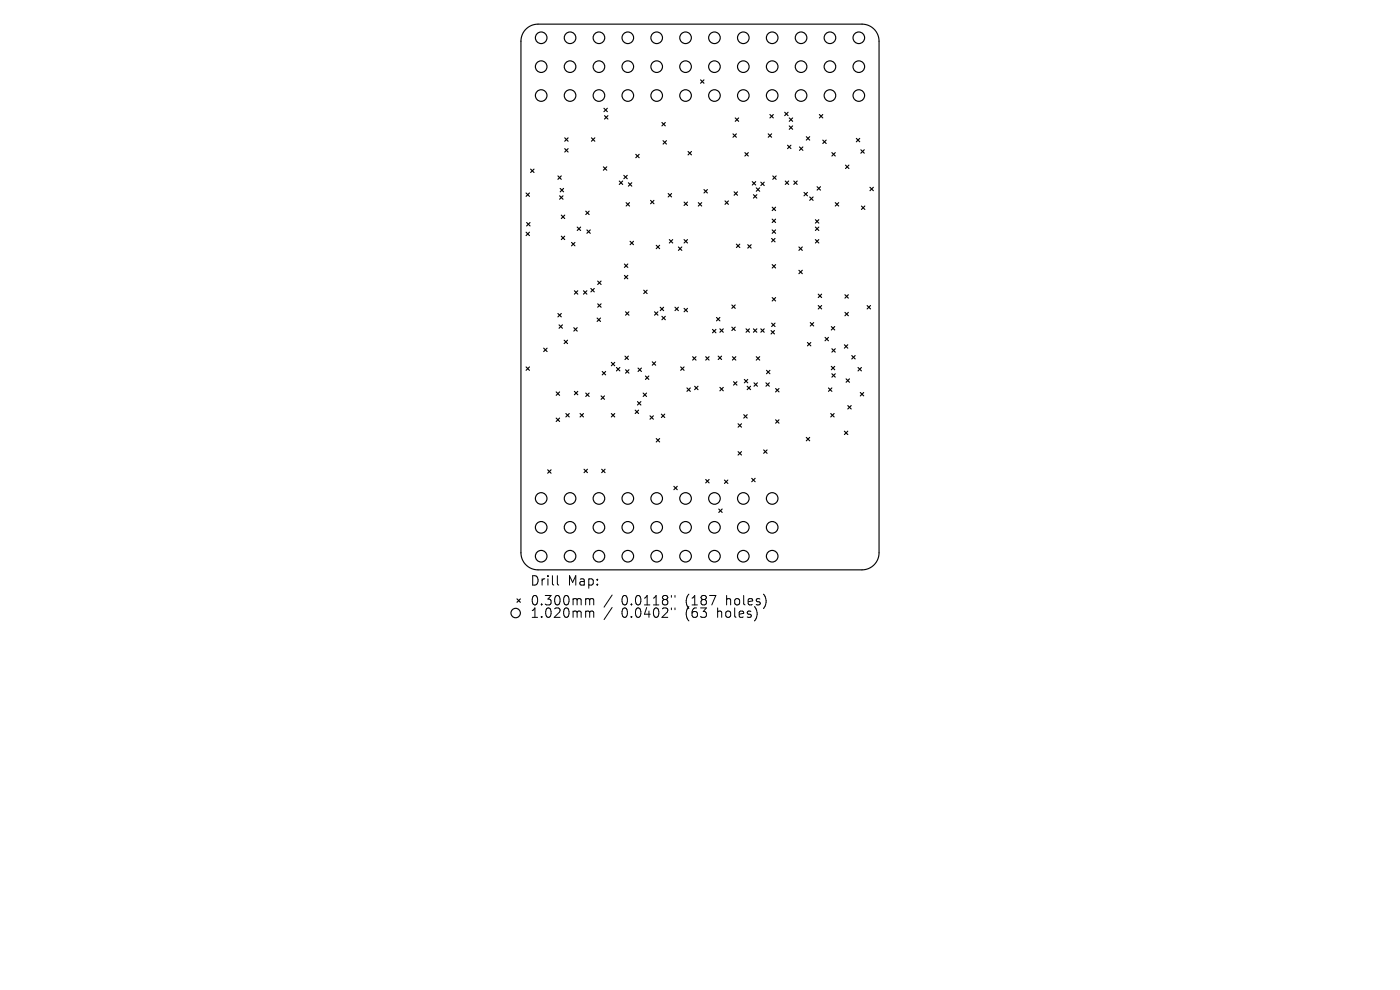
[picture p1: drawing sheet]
<svg xmlns="http://www.w3.org/2000/svg" width="297mm" height="210mm" viewBox="0 0 297 210" stroke-linecap="round" stroke-linejoin="round" font-family="sans-serif">
<defs><g id="words">
<g font-size="2.8">
<text x="112.4" y="124.5">Drill</text>
<text x="120.4" y="124.5">Map:</text>
<text x="112.4" y="128.7">0.300mm</text>
<text x="112.4" y="131.3">1.020mm</text>
<text x="131.8" y="128.7">0.0118&quot;</text>
<text x="131.8" y="131.3">0.0402&quot;</text>
<text x="145.6" y="128.7">(187</text>
<text x="145.6" y="131.3">(63</text>
<text x="152.4" y="131.3">holes)</text>
<text x="154.3" y="128.7">holes)</text>
</g>
</g></defs>
<g fill="none" stroke="#000" stroke-width=".24">
<path d="M111.6 6.2a3.6 3.6 0 0 1 2.5-1.1h68.8a3.6 3.6 0 0 1 3.6 3.6v108.6a3.6 3.6 0 0 1-3.6 3.6h-68.8a3.6 3.6 0 0 1-3.6-3.6v-108.6a3.6 3.6 0 0 1 1.1-2.5zM148.6 16.9l.7 .8M149.3 16.9l-.7 .8M112.6 35.9l.7 .7M113.3 35.9l-.7 .7M118.4 37.3l.7 .7M118.8 40l.8 .7M119.1 37.3l-.7 .7M119.6 40l-.8 .7M119.8 29.2l.7 .8M119.8 31.5l.7 .8M120.5 29.2l-.7 .8"/>
<path d="M120.5 31.5l-.7 .8M125.5 29.2l.7 .8M126.2 29.2l-.7 .8M128 35.4l.7 .7M128.1 23l.7 .7M128.2 24.5l.8 .8M128.7 35.4l-.7 .7M128.8 23l-.7 .7M129 24.5l-.8 .8M131.4 38.4l.7 .7M132.1 38.4l-.7 .7M132.3 37.2l.8 .7"/>
<path d="M133.1 37.2l-.8 .7M133.3 38.8l.7 .7M134 38.8l-.7 .7M134.9 32.7l.7 .8M135.6 32.7l-.7 .8M140.4 26l.7 .7M140.7 29.8l.7 .8M141.1 26l-.7 .7M141.4 29.8l-.7 .8M146 32.1l.7 .8M146.7 32.1l-.7 .8M155.5 28.4l.7 .7"/>
<path d="M156 25l.7 .7M156.2 28.4l-.7 .7M156.7 25l-.7 .7M158 32.4l.8 .7M158.8 32.4l-.8 .7M159.6 38.5l.7 .7M160.3 38.5l-.7 .7M160.4 39.8l.8 .8M161.2 39.8l-.8 .8M161.4 38.6l.7 .8M162.1 38.6l-.7 .8M163 28.4l.7 .7"/>
<path d="M163.3 24.3l.8 .7M163.7 28.4l-.7 .7M163.9 37.3l.8 .7M164.1 24.3l-.8 .7M164.7 37.3l-.8 .7M166.5 23.8l.7 .7M166.6 38.4l.7 .7M167.1 30.8l.7 .7M167.2 23.8l-.7 .7M167.3 38.4l-.7 .7M167.4 25l.8 .7M167.4 26.7l.8 .7"/>
<path d="M167.8 30.8l-.7 .7M168.2 26.7l-.8 .7M168.2 25l-.8 .7M168.4 38.4l.7 .7M169.1 38.4l-.7 .7M169.6 31.2l.7 .7M170.3 31.2l-.7 .7M171.1 29l.7 .7M171.8 29l-.7 .7M173.3 39.6l.8 .7M173.8 24.3l.7 .7M174.1 39.6l-.8 .7"/>
<path d="M174.5 24.3l-.7 .7M174.5 29.7l.8 .7M175.3 29.7l-.8 .7M176.5 32.4l.7 .7M177.2 32.4l-.7 .7M179.4 35l.7 .7M180.1 35l-.7 .7M181.7 29.4l.7 .7M182.4 29.4l-.7 .7M182.6 31.8l.8 .7M183.4 31.8l-.8 .7M184.6 39.7l.7 .8"/>
<path d="M185.3 39.7l-.7 .8M111.6 40.9l.7 .8M111.6 49.3l.7 .7M111.7 47.2l.7 .7M112.3 40.9l-.7 .8M112.3 49.3l-.7 .7M112.4 47.2l-.7 .7M118.7 41.5l.7 .8M119.1 45.6l.7 .8M119.1 50.1l.7 .7M119.4 41.5l-.7 .8M119.8 45.6l-.7 .8"/>
<path d="M119.8 50.1l-.7 .7M121.2 51.4l.8 .7M122 51.4l-.8 .7M122.5 48.2l.7 .7M123.2 48.2l-.7 .7M124.3 44.8l.7 .7M124.5 48.8l.7 .7M125 44.8l-.7 .7M125.2 48.8l-.7 .7M126.8 59.6l.7 .7M127.5 59.6l-.7 .7M132.5 56l.7 .7"/>
<path d="M132.5 58.4l.7 .7M132.8 43l.7 .7M133.2 56l-.7 .7M133.2 58.4l-.7 .7M133.5 43l-.7 .7M133.7 51.2l.7 .7M134.4 51.2l-.7 .7M138 42.5l.7 .7M138.7 42.5l-.7 .7M139.2 52l.7 .8M139.9 52l-.7 .8M141.7 41.1l.8 .7"/>
<path d="M142 50.8l.7 .7M142.5 41.1l-.8 .7M142.7 50.8l-.7 .7M143.9 52.4l.7 .7M144.6 52.4l-.7 .7M145.1 42.9l.7 .7M145.1 50.8l.7 .7M145.8 42.9l-.7 .7M145.8 50.8l-.7 .7M148.1 43l.8 .7M148.9 43l-.8 .7M149.3 40.2l.8 .7"/>
<path d="M150.1 40.2l-.8 .7M153.8 42.6l.7 .7M154.5 42.6l-.7 .7M155.7 40.7l.8 .7M156.2 51.8l.7 .7M156.5 40.7l-.8 .7M156.9 51.8l-.7 .7M158.6 51.9l.8 .7M159.4 51.9l-.8 .7M159.8 41.3l.8 .7M160.6 41.3l-.8 .7M163.7 50.6l.7 .7"/>
<path d="M163.8 48.8l.7 .7M163.8 43.9l.7 .8M163.8 46.5l.7 .7M163.8 56.1l.7 .8M164.4 50.6l-.7 .7M164.5 43.9l-.7 .8M164.5 56.1l-.7 .8M164.5 46.5l-.7 .7M164.5 48.8l-.7 .7M169.5 52.4l.7 .7M169.5 57.3l.7 .8M170.2 52.4l-.7 .7"/>
<path d="M170.2 57.3l-.7 .8M170.6 40.8l.7 .7M171.3 40.8l-.7 .7M171.8 41.8l.7 .7M172.5 41.8l-.7 .7M173 46.6l.7 .7M173 48.2l.7 .7M173 50.8l.7 .7M173.7 46.6l-.7 .7M173.7 48.2l-.7 .7M173.7 50.8l-.7 .7M177.2 43l.7 .7"/>
<path d="M177.9 43l-.7 .7M182.7 43.7l.8 .7M183.5 43.7l-.8 .7M111.6 77.8l.7 .8M112.3 77.8l-.7 .8M115.3 73.9l.8 .7M116.1 73.9l-.8 .7M118.4 66.5l.7 .7M118.6 68.9l.7 .7M119.1 66.5l-.7 .7M119.3 68.9l-.7 .7M119.7 72.2l.7 .7"/>
<path d="M120.4 72.2l-.7 .7M121.7 69.5l.8 .7M121.9 61.7l.7 .7M122.5 69.5l-.8 .7M122.6 61.7l-.7 .7M123.8 61.7l.7 .7M124.5 61.7l-.7 .7M125.3 61.2l.8 .7M126.1 61.2l-.8 .7M126.7 67.5l.7 .7M126.8 64.4l.7 .8M127.4 67.5l-.7 .7"/>
<path d="M127.5 64.4l-.7 .8M127.8 78.8l.7 .7M128.5 78.8l-.7 .7M129.7 76.9l.7 .7M130.4 76.9l-.7 .7M130.8 78l.7 .7M131.5 78l-.7 .7M132.6 75.5l.7 .8M132.7 66.1l.7 .8M132.7 78.4l.7 .8M133.3 75.5l-.7 .8M133.4 66.1l-.7 .8"/>
<path d="M133.4 78.4l-.7 .8M135.4 78.1l.7 .7M136.1 78.1l-.7 .7M136.6 61.6l.7 .7M136.9 79.8l.7 .7M137.3 61.6l-.7 .7M137.6 79.8l-.7 .7M138.4 76.7l.7 .8M138.9 66.1l.7 .8M139.1 76.7l-.7 .8M139.6 66.1l-.7 .8M140.1 65.2l.7 .7"/>
<path d="M140.4 67.1l.7 .7M140.8 65.2l-.7 .7M141.1 67.1l-.7 .7M143.2 65.2l.7 .7M143.9 65.2l-.7 .7M144.4 77.8l.7 .8M145.1 77.8l-.7 .8M145.1 65.4l.7 .7M145.8 65.4l-.7 .7M146.9 75.7l.8 .7M147.7 75.7l-.8 .7M149.7 75.7l.7 .7"/>
<path d="M150.4 75.7l-.7 .7M151.2 69.9l.7 .7M151.9 69.9l-.7 .7M152 67.3l.7 .8M152.4 75.5l.7 .8M152.7 67.3l-.7 .8M152.7 69.8l.7 .7M153.1 75.5l-.7 .8M153.4 69.8l-.7 .7M155.3 64.7l.7 .7M155.3 69.4l.7 .7M155.4 75.7l.7 .7"/>
<path d="M156 64.7l-.7 .7M156 69.4l-.7 .7M156.1 75.7l-.7 .7M158.3 69.8l.7 .7M159 69.8l-.7 .7M159.8 69.8l.8 .7M160.4 75.7l.8 .7M160.6 69.8l-.8 .7M161.2 75.7l-.8 .7M161.4 69.8l.7 .7M162.1 69.8l-.7 .7M162.6 78.6l.7 .7"/>
<path d="M163.3 78.6l-.7 .7M163.6 70.1l.7 .7M163.7 68.5l.7 .8M163.8 63.1l.7 .7M164.3 70.1l-.7 .7M164.4 68.5l-.7 .8M164.5 63.1l-.7 .7M171.3 72.6l.7 .8M171.9 68.4l.7 .8M172 72.6l-.7 .8M172.6 68.4l-.7 .8M173.6 62.4l.7 .7"/>
<path d="M173.6 64.8l.7 .7M174.3 64.8l-.7 .7M174.3 62.4l-.7 .7M175 71.6l.8 .7M175.8 71.6l-.8 .7M176.4 69.3l.7 .7M176.4 77.7l.7 .7M176.5 74l.7 .7M176.5 79.3l.7 .7M177.1 69.3l-.7 .7M177.1 77.7l-.7 .7M177.2 74l-.7 .7"/>
<path d="M177.2 79.3l-.7 .7M179.1 73.1l.8 .8M179.3 62.5l.7 .7M179.3 66.3l.7 .7M179.9 73.1l-.8 .8M180 62.5l-.7 .7M180 66.3l-.7 .7M180.7 75.4l.7 .7M181.4 75.4l-.7 .7M182 78l.7 .7M182.7 78l-.7 .7M184 64.8l.7 .7"/>
<path d="M184.7 64.8l-.7 .7M116.2 99.7l.7 .7M116.9 99.7l-.7 .7M118 83.1l.7 .8M118 88.7l.7 .7M118.7 83.1l-.7 .8M118.7 88.7l-.7 .7M120 87.7l.8 .7M120.8 87.7l-.8 .7M121.9 83l.7 .7M122.6 83l-.7 .7M123.1 87.7l.7 .7"/>
<path d="M123.8 87.7l-.7 .7M123.9 99.5l.7 .8M124.3 83.4l.7 .7M124.6 99.5l-.7 .8M125 83.4l-.7 .7M127.5 84l.7 .7M127.6 99.5l.8 .8M128.2 84l-.7 .7M128.4 99.5l-.8 .8M129.7 87.7l.7 .7M130.4 87.7l-.7 .7M134.8 87l.7 .7"/>
<path d="M135.2 85.2l.8 .7M135.5 87l-.7 .7M136 85.2l-.8 .7M136.4 83.4l.8 .7M137.2 83.4l-.8 .7M137.9 88.2l.7 .7M138.6 88.2l-.7 .7M139.2 93l.7 .8M139.9 93l-.7 .8M140.3 87.8l.7 .8M141 87.8l-.7 .8M145.7 82.3l.8 .7"/>
<path d="M146.5 82.3l-.8 .7M147.4 81.9l.7 .8M148.1 81.9l-.7 .8M152.7 82.2l.7 .7M153.4 82.2l-.7 .7M155.6 81l.7 .7M156.3 81l-.7 .7M156.6 89.9l.7 .7M156.6 95.8l.7 .7M157.3 89.9l-.7 .7M157.3 95.8l-.7 .7M157.8 88l.7 .7"/>
<path d="M157.9 80.5l.7 .7M158.5 81.9l.7 .8M158.5 88l-.7 .7M158.6 80.5l-.7 .7M159.2 81.9l-.7 .8M160 81.2l.7 .7M160.7 81.2l-.7 .7M162 95.4l.7 .8M162.5 81.2l.7 .7M162.7 95.4l-.7 .8M163.2 81.2l-.7 .7M164.5 82.4l.8 .7"/>
<path d="M164.5 89l.8 .8M165.3 82.4l-.8 .7M165.3 89l-.8 .8M171.1 92.8l.7 .7M171.8 92.8l-.7 .7M175.8 82.3l.7 .7M176.2 87.7l.8 .7M176.5 82.3l-.7 .7M177 87.7l-.8 .7M179.1 91.5l.8 .7M179.5 80.4l.7 .7M179.9 91.5l-.8 .7"/>
<path d="M179.9 86l.7 .8M180.2 80.4l-.7 .7M180.6 86l-.7 .8M182.5 83.3l.7 .7M183.2 83.3l-.7 .7M143 103.2l.7 .7M143.7 103.2l-.7 .7M149.7 101.7l.7 .7M150.4 101.7l-.7 .7M152.5 108l.7 .7M153.2 108l-.7 .7M153.7 101.8l.7 .8"/>
<path d="M154.4 101.8l-.7 .8M159.5 101.5l.7 .7M160.2 101.5l-.7 .7M109.7 127l.7 .8M110.4 127l-.7 .8"/>
<circle cx="109.4" cy="130" r="1"/>
</g>
<g fill="none" stroke="#000" stroke-width=".25">
<circle cx="114.8" cy="14.1" r="1.23"/>
<circle cx="114.8" cy="8" r="1.23"/>
<circle cx="120.9" cy="14.1" r="1.23"/>
<circle cx="120.9" cy="8" r="1.23"/>
<circle cx="127.1" cy="14.1" r="1.23"/>
<circle cx="127.1" cy="8" r="1.23"/>
<circle cx="133.2" cy="14.1" r="1.23"/>
<circle cx="133.2" cy="8" r="1.23"/>
<circle cx="139.3" cy="14.1" r="1.23"/>
<circle cx="139.3" cy="8" r="1.23"/>
<circle cx="145.4" cy="14.1" r="1.23"/>
<circle cx="145.4" cy="8" r="1.23"/>
<circle cx="151.6" cy="14.1" r="1.23"/>
<circle cx="151.6" cy="8" r="1.23"/>
<circle cx="157.7" cy="14.1" r="1.23"/>
<circle cx="157.7" cy="8" r="1.23"/>
<circle cx="163.8" cy="14.1" r="1.23"/>
<circle cx="163.8" cy="8" r="1.23"/>
<circle cx="169.9" cy="14.1" r="1.23"/>
<circle cx="169.9" cy="8" r="1.23"/>
<circle cx="176.1" cy="14.1" r="1.23"/>
<circle cx="176.1" cy="8" r="1.23"/>
<circle cx="182.2" cy="14.1" r="1.23"/>
<circle cx="182.2" cy="8" r="1.23"/>
<circle cx="114.8" cy="20.3" r="1.23"/>
<circle cx="120.9" cy="20.3" r="1.23"/>
<circle cx="127.1" cy="20.3" r="1.23"/>
<circle cx="133.2" cy="20.3" r="1.23"/>
<circle cx="139.3" cy="20.3" r="1.23"/>
<circle cx="145.4" cy="20.3" r="1.23"/>
<circle cx="151.6" cy="20.3" r="1.23"/>
<circle cx="157.7" cy="20.3" r="1.23"/>
<circle cx="163.8" cy="20.3" r="1.23"/>
<circle cx="169.9" cy="20.3" r="1.23"/>
<circle cx="176.1" cy="20.3" r="1.23"/>
<circle cx="182.2" cy="20.3" r="1.23"/>
<circle cx="114.8" cy="118" r="1.23"/>
<circle cx="114.8" cy="105.7" r="1.23"/>
<circle cx="114.8" cy="111.9" r="1.23"/>
<circle cx="120.9" cy="118" r="1.23"/>
<circle cx="120.9" cy="105.7" r="1.23"/>
<circle cx="120.9" cy="111.9" r="1.23"/>
<circle cx="127.1" cy="118" r="1.23"/>
<circle cx="127.1" cy="105.7" r="1.23"/>
<circle cx="127.1" cy="111.9" r="1.23"/>
<circle cx="133.2" cy="118" r="1.23"/>
<circle cx="133.2" cy="105.7" r="1.23"/>
<circle cx="133.2" cy="111.9" r="1.23"/>
<circle cx="139.3" cy="118" r="1.23"/>
<circle cx="139.3" cy="105.7" r="1.23"/>
<circle cx="139.3" cy="111.9" r="1.23"/>
<circle cx="145.4" cy="118" r="1.23"/>
<circle cx="145.4" cy="105.7" r="1.23"/>
<circle cx="145.4" cy="111.9" r="1.23"/>
<circle cx="151.6" cy="118" r="1.23"/>
<circle cx="151.6" cy="105.7" r="1.23"/>
<circle cx="151.6" cy="111.9" r="1.23"/>
<circle cx="157.7" cy="118" r="1.23"/>
<circle cx="157.7" cy="105.7" r="1.23"/>
<circle cx="157.7" cy="111.9" r="1.23"/>
<circle cx="163.8" cy="118" r="1.23"/>
<circle cx="163.8" cy="105.7" r="1.23"/>
<circle cx="163.8" cy="111.9" r="1.23"/>
</g>
<g fill="none" stroke="#000" stroke-width=".21">
<path d="M118.2 122.1v1.7l.3 .3M124.5 127l.5 .1 .1 .2M124.5 129.6h.3l.3 .3M125.1 127.3l.3-.3 .5 .1 .1 1.2M125.1 127.3v1M125.1 129.9v1.1M125.1 129.9l.3-.3 .5 .1 .1 1.3M129.9 126.2l-1.8 2.6M129.9 128.9l-1.8 2.5M142.4 126.3v.4M142.4 129v.3M143.2 126.3v.4"/>
<path d="M143.2 129v.3"/>
</g>
<use href="#words"/>
</svg>
